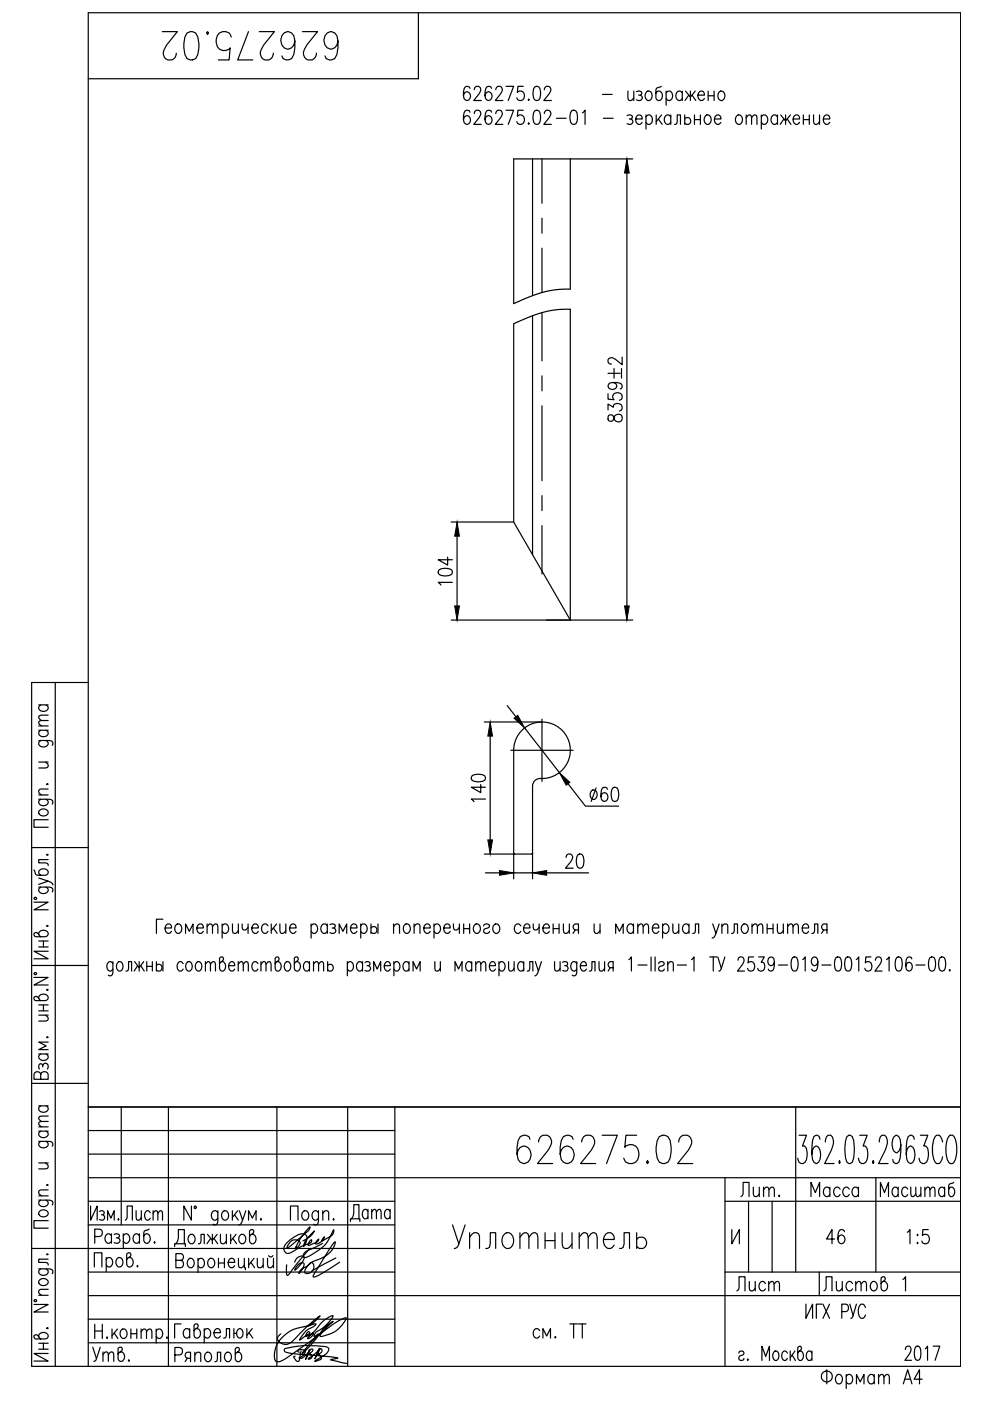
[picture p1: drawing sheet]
<svg xmlns="http://www.w3.org/2000/svg" width="210mm" height="297mm" viewBox="0 0 210 297" stroke-linecap="round" stroke-linejoin="round" font-family="sans-serif">
<defs><g id="words">
<g font-size="10.1">
<text x="33.2" y="14.1">626275.02</text>
<text x="108.3" y="248">626275.02</text>
</g>
<text font-size="8.8" x="94.5" y="266">Уплотнитель</text>
<text font-size="7.1" x="73" y="260.3">Дата</text>
<g font-size="6.6">
<text x="155.9" y="255.1">Лит.</text>
<text x="170.7" y="255.1">Масса</text>
<text x="185.6" y="255.1">Масштаб</text>
<text x="25.4" y="260">Лист</text>
<text x="173.9" y="264.9">46</text>
<text x="18.3" y="290">Утв.</text>
</g>
<g font-size="6.2">
<text x="97" y="27.5">626275.02</text>
<text x="132.6" y="90.7" transform="rotate(-90 132.6 90.7)">8359±2</text>
<text x="96.7" y="125.2" transform="rotate(-90 96.7 125.2)">104</text>
<text x="103.7" y="171.1" transform="rotate(-90 103.7 171.1)">140</text>
<text x="118.5" y="185.2">20</text>
<text x="154.9" y="274.8">Лист</text>
<text x="173.6" y="274.8">Листов</text>
<text x="190.5" y="289.6">2017</text>
</g>
</g></defs>
<g fill="none" stroke="#000" stroke-width=".25">
<path d="M88.7 2.7v14h-70M99.6 18.7l-.1-.2-.3-.2-.6 .2a2.75 2.75 0 0 0 0 2.7 .65 .65 0 0 0 1-.3 .85 .85 0 0 0 0-1.1 .85 .85 0 0 0-1-.2l-.3 .7M100.6 19l.2-.5 .7-.2a.94 .94 0 0 1 .1 1.6l-1.2 1.4h1.6M104.2 18.7l-.1-.2-.3-.2-.6 .2a2.75 2.75 0 0 0 0 2.7 .65 .65 0 0 0 1-.3 .85 .85 0 0 0 0-1.1 .85 .85 0 0 0-1-.2l-.4 .7M105.1 19l.3-.5 .6-.2a.94 .94 0 0 1 .2 1.6l-1.2 1.4h1.6M107.3 18.3h1.6l-1.1 3M111 18.3h-1.2l-.1 1.3a.88 .88 0 0 1 1.1-.2 .88 .88 0 0 1 .4 1.1 .82 .82 0 0 1-.7 .8 .82 .82 0 0 1-.9-.6M113.4 18.5l.5-.2a1.46 1.46 0 0 1 .7 1.7l-.3 1.2-.6 .1a1.46 1.46 0 0 1-.7-1.7zM115.4 19l.2-.5 .7-.2a.94 .94 0 0 1 .1 1.6l-1.1 1.4h1.6M133.1 19.3l.1 1.9 .6 .1 .6-.6M134.4 19.3v2M134.9 19.4a.73 .73 0 0 1 1.2 .3l-.3 .5h-.4"/>
<path d="M137.1 19.4a.65 .65 0 0 1 1.1 .3 1.01 1.01 0 0 1-.8 1.6 1.19 1.19 0 0 1-.3-1.9zM140.2 18.3l-1 .4-.1 2a.64 .64 0 0 0 .5 .6 .64 .64 0 0 0 .7-.4 .91 .91 0 0 0 .1-1.1 .91 .91 0 0 0-1.1-.4l-.2 .3M141.2 19.7a.67 .67 0 0 1 .7-.4 .67 .67 0 0 1 .6 .4 1.01 1.01 0 0 1-.8 1.6l-.5-.4M141.2 19.3v3M144.7 19.7a.67 .67 0 0 0-.7-.4 .67 .67 0 0 0-.6 .4 .91 .91 0 0 0 0 1.2 .91 .91 0 0 0 1 .3l.3-.3M144.7 19.3v2M145.4 19.3l1 1.3 1-1.3M146.4 19.3v2M150.1 19.3v2M151.4 19.3v2M152.5 19.4a.64 .64 0 0 1 1.1 .3 1.01 1.01 0 0 1-.8 1.6 1.19 1.19 0 0 1-.3-1.9zM203.7 2.7v287"/>
<path d="M112.9 33.7v29M114.9 33.7v9.4M118 25.1h2M120.9 33.7v27.6a22.2 22.2 0 0 0-10.5 2.4l-1.5 .7v-30.7h25.3M121.2 23.5l.6-.1a1.44 1.44 0 0 1 .6 1.7l-.3 1.1-.6 .2a1.46 1.46 0 0 1-.7-1.7zM123.5 23.9l.5-.5v3M127.8 20h2M127.9 25.1h2.1M132.9 36.7v91.8M133 24.5a.73 .73 0 0 1 1.1 .3l-.3 .4h-.4M133.8 25.2a.58 .58 0 0 1 .4 .6 .58 .58 0 0 1-.4 .6l-.8-.2M134.8 25.2h1.4a.67 .67 0 0 0-.5-.8 .67 .67 0 0 0-.8 .4 1.01 1.01 0 0 0 .8 1.6l.5-.5"/>
<path d="M135.8 20.2a.59 .59 0 0 1 .4 .5 .59 .59 0 0 1-.4 .6l-.9-.1M137 24.8a.67 .67 0 0 1 .6-.5 .67 .67 0 0 1 .6 .5 1.01 1.01 0 0 1-.8 1.6l-.4-.5M137 24.4v3M139.1 24.4v2M139.6 25.2l.8 1.2M140.3 24.4l-1.2 1.4M142.2 24.8a.67 .67 0 0 0-.6-.5 .67 .67 0 0 0-.6 .5 1.01 1.01 0 0 0 .8 1.6l.4-.5M142.2 24.4v2M143 26.4l.5-.2 .1-1.8h.7v2M145.2 25.2a.74 .74 0 0 1 1.2 0 .74 .74 0 0 1-.4 1.2h-.5l-.3-.3M145.2 24.4v2M146 20.2l-.8 1.1"/>
<path d="M146.7 20.2l.8 1.1M147.2 25.4h1.3M147.2 24.4v2M148 20.2h1.4a.67 .67 0 0 0-.5-.9 .67 .67 0 0 0-.8 .4 1.01 1.01 0 0 0 .8 1.6l.5-.4M148.5 24.4v2M149.6 24.5a.65 .65 0 0 1 1.1 .3 1.01 1.01 0 0 1-.8 1.6 1.19 1.19 0 0 1-.3-1.9zM150.1 20.3h1.3M151.5 25.2h1.3a.67 .67 0 0 0-.4-.8 .67 .67 0 0 0-.8 .4 1.01 1.01 0 0 0 .8 1.6l.4-.5M156.3 24.5a.64 .64 0 0 1 1 .3 1.01 1.01 0 0 1-.8 1.6 1.18 1.18 0 0 1-.2-1.9zM158.2 24.9l.6-.5 .4 .1 .2 1.9M158.2 24.4v2M159.4 24.9l.5-.5 .5 .1 .1 1.9"/>
<path d="M161.4 24.8a.66 .66 0 0 1 .6-.5 .66 .66 0 0 1 .7 .5 1.01 1.01 0 0 1-.8 1.6l-.5-.5M161.4 24.4v3M164.8 24.8a.67 .67 0 0 0-.6-.5 .67 .67 0 0 0-.6 .5 1.01 1.01 0 0 0 .8 1.6l.4-.5M164.8 24.4v2M165.5 24.4l1.1 1.3 1-1.3M166.2 25.2l-.8 1.2M166.6 24.4v2M166.9 25.2l.8 1.2M168.2 25.2h1.3a.66 .66 0 0 0-.4-.8 .66 .66 0 0 0-.8 .4 1.01 1.01 0 0 0 .8 1.6l.4-.5M170.3 25.4h1.3M170.3 24.4v2M171.6 24.4v2"/>
<path d="M172.5 24.4l.1 1.8 .6 .2 .6-.6M173.8 24.4v2M174.6 25.2h1.3a.67 .67 0 0 0-.4-.8 .67 .67 0 0 0-.8 .4 1.01 1.01 0 0 0 .8 1.6l.4-.5M114.9 46.3v3.1M114.9 52.6v9.4M108.9 68.6a24.6 24.6 0 0 1 12-3v65.9l-12-20.8zM112.9 66.9v50.7M114.9 66.3v10.2M114.9 79.7v3.2M114.9 86v15.9M95.7 110.7h13.2M96.9 113.7v14.8"/>
<path d="M114.9 105.1v3.2M114.9 111.4v10.3M95.7 131.5h38.5M8.2 157l2.7 .1 .3 .4-.1 .5M8.2 154.8h2M8.2 153.9h2M8.2 149.5h2M8.6 157l-.2 .2a.64 .64 0 0 0 .2 1.1 1.01 1.01 0 0 0 1.6-.8l-.4-.5M8.6 154.8a.67 .67 0 0 0-.4 .7 .67 .67 0 0 0 .4 .6 .91 .91 0 0 0 1.2 0 .91 .91 0 0 0 .3-1l-.3-.3M8.6 149.5a.67 .67 0 0 0-.4 .6 .67 .67 0 0 0 .4 .6 1.01 1.01 0 0 0 1.6-.8l-.4-.4M10.2 152.8l-1.8 .1-.2 .4 .6 .6M10.2 151.6l-1.8 .1-.2 .5 .6 .6"/>
<path d="M11.7 144.7v145M18.7 144.7h-12v145h197M102.7 153.1h12.2M103.9 156.1v22M107.5 149.6l1.9 2.4M108.3 159.1h6.6v6.6M111.2 154.3l7.4 9.5M114.9 152.5v6.6h6.6M6.7 179.7h12M8.2 169.5l2.7 .1 .3 .3-.1 .6M8.2 168.5h2M8.2 161.6h2"/>
<path d="M8.4 171.9a1.06 1.06 0 0 1 1.1-.4 1.06 1.06 0 0 1 .7 .9 1.06 1.06 0 0 1-1.1 .6 1.06 1.06 0 0 1-.9-.9zM8.6 169.5l-.2 .2a.64 .64 0 0 0 .2 1 1.01 1.01 0 0 0 1.6-.8l-.4-.4M9.6 161.6l.6 .5-.1 .6-1.9 .1M9.9 166.3l.2-.2 .1 .2zM10.2 173.8h-3v1.6h3M10.2 167.3l-1.8 .1-.2 .6 .6 .5M120.4 166.2l3.7 4.7h7.1M125.5 167.6a.64 .64 0 0 1 1 .3 1.01 1.01 0 0 1-.8 1.6 1.19 1.19 0 0 1-.2-1.9zM126.4 167.1l-1.1 2.8M128.8 167.3l-.1-.2-.4-.2-.5 .2a2.84 2.84 0 0 0 0 2.7 .66 .66 0 0 0 1-.3 .86 .86 0 0 0 0-1 .86 .86 0 0 0-1-.3l-.4 .7M129.9 167.1l.6-.2a1.46 1.46 0 0 1 .7 1.7l-.4 1.2-.5 .1a1.46 1.46 0 0 1-.7-1.7zM7.2 191.3h3l-3 1.6h3"/>
<path d="M7.2 184.4l.4 1.1 2 .1a.64 .64 0 0 0 .6-.6 .64 .64 0 0 0-.4-.7 .91 .91 0 0 0-1.1 0 .91 .91 0 0 0-.3 1l.2 .3M7.3 190.3h.4v.3h-.4zM8.2 198.1a1 1 0 0 1 1-.9 1 1 0 0 1 1 .9l-.6 .5h-2.1l-.3-.3v-.4l.4-.2 .3 .1 .7 .8M8.2 188.1l2.7 .1 .3 .3-.1 .6M8.2 186.1l2 .7-2 .7M8.2 199.5h2M8.6 188.1l-.2 .2a.64 .64 0 0 0 .2 1 1.01 1.01 0 0 0 1.6-.8l-.4-.4M9.2 199.5v1.3M9.9 196.3l.2-.1 .1 .1zM9.9 181.2l.2-.1 .1 .1-.1 .1zM10.2 186.8l.6 .3 .4 .5M10.2 182.3h-2v.6l1.9 .2 .1 .4"/>
<path d="M34.5 194.9h-1.3v3M35 196.8h1.4a.66 .66 0 0 0-.4-.9 .66 .66 0 0 0-.9 .4 1.01 1.01 0 0 0 .8 1.6l.5-.4M37.4 196a.64 .64 0 0 1 1 .3 1.01 1.01 0 0 1-.8 1.6 1.18 1.18 0 0 1-.2-1.9zM39.3 197.9v-2l.8 1.6 .8-1.6v2M41.7 196.8h1.4a.66 .66 0 0 0-.4-.9 .66 .66 0 0 0-.8 .4 1.01 1.01 0 0 0 .8 1.6l.4-.4M43.9 196.5l.6-.6 .4 .1 .2 1.9M43.9 195.9v2M45.1 196.5l.5-.6 .5 .1 .1 1.9M47.1 196.3a.67 .67 0 0 1 .6-.4 .67 .67 0 0 1 .7 .4 1.01 1.01 0 0 1-.8 1.6l-.5-.4M47.1 195.9v3M49.3 195.9l.1 1.8 .6 .2 .5-.6M50.5 195.9v2"/>
<path d="M51.3 195.9v.7l.2 .4 .2 .2 .5-.2 .4-.4M52.6 195.9v2M53.4 196.8h1.4a.67 .67 0 0 0-.5-.9 .67 .67 0 0 0-.8 .4 1.01 1.01 0 0 0 .8 1.6l.5-.4M56.8 196.3a.67 .67 0 0 0-.6-.4 .67 .67 0 0 0-.6 .4 1.01 1.01 0 0 0 .8 1.6l.4-.4M57.5 195.9v2M58 196.8l.8 1.1M58.7 195.9l-1.2 1.4M59.3 195.9l.2 1.8 .5 .2 .6-.6M60.6 195.9v2M61.4 196.8h1.4a.67 .67 0 0 0-.5-.9 .67 .67 0 0 0-.8 .4 1.01 1.01 0 0 0 .8 1.6l.5-.4M66 196.3a.67 .67 0 0 1 .6-.4 .67 .67 0 0 1 .6 .4 1.01 1.01 0 0 1-.8 1.6l-.4-.4M66 195.9v3"/>
<path d="M69.4 196.3a.67 .67 0 0 0-.6-.4 .67 .67 0 0 0-.7 .4 1.01 1.01 0 0 0 .8 1.6l.5-.4M69.4 195.9v2M70 196a.73 .73 0 0 1 1.1 .3l-.3 .5h-.4M70.8 196.8a.59 .59 0 0 1 .4 .5 .59 .59 0 0 1-.4 .6l-.8-.2M71.9 197.9v-2l.8 1.6 .8-1.6v2M74.3 196.8h1.4a.67 .67 0 0 0-.4-.9 .67 .67 0 0 0-.9 .4 1.01 1.01 0 0 0 .8 1.6l.5-.4M76.5 196.3a.66 .66 0 0 1 .6-.4 .66 .66 0 0 1 .6 .4 1.01 1.01 0 0 1-.8 1.6l-.4-.4M76.5 195.9v3M78.7 196.8a.73 .73 0 0 1 1.1 0 .73 .73 0 0 1-.4 1.1h-.4l-.3-.3M78.7 195.9v2M80.1 195.9v2M83.4 196.5l.6-.6 .6 .1 .1 1.9"/>
<path d="M83.4 195.9v2M85.9 196a.64 .64 0 0 1 1 .3 1.01 1.01 0 0 1-.8 1.6 1.19 1.19 0 0 1-.2-1.9zM87.8 196.5l.6-.6 .5 .1 .1 1.9M87.8 195.9v2M89.9 196.8h1.3a.67 .67 0 0 0-.4-.9 .67 .67 0 0 0-.8 .4 1.01 1.01 0 0 0 .8 1.6l.4-.4M92 196.3a.67 .67 0 0 1 .7-.4 .67 .67 0 0 1 .6 .4 1.01 1.01 0 0 1-.8 1.6l-.5-.4M92 195.9v3M94.1 196.8h1.4a.67 .67 0 0 0-.5-.9 .67 .67 0 0 0-.8 .4 1.01 1.01 0 0 0 .8 1.6l.5-.4M96.1 195.9v.7l.2 .4 .2 .2 .5-.2 .4-.4M97.4 195.9v2M98.3 196.9h1.3M98.3 195.9v2"/>
<path d="M99.6 195.9v2M100.7 196a.64 .64 0 0 1 1 .3 1.01 1.01 0 0 1-.8 1.6 1.18 1.18 0 0 1-.2-1.9zM102.5 196.3a.66 .66 0 0 1 .7-.4 .66 .66 0 0 1 .6 .4l-.3 .5-.6 .1a.56 .56 0 0 0-.3 .8 .71 .71 0 0 0 1.2-.2M102.7 181.1h10M102.9 185.1h3M104.8 196a.64 .64 0 0 1 1.1 .3 1.01 1.01 0 0 1-.8 1.6 1.18 1.18 0 0 1-.3-1.9zM108.9 186.3v-27.2a6 6 0 0 1 6.3-6 6 6 0 0 1 5.7 6.4 6 6 0 0 1-6.6 5.6l-.6 .2-.5 .4-.3 1v19.6M108.9 185.1h4M108.9 180.9l.2 .2M110.4 196.3a.67 .67 0 0 0-.6-.4 .67 .67 0 0 0-.6 .4 1.01 1.01 0 0 0 .8 1.6l.4-.4M111 196.8h1.4a.66 .66 0 0 0-.5-.9 .66 .66 0 0 0-.8 .4 1.01 1.01 0 0 0 .8 1.6l.5-.4M112.9 180.9l-.2 .2"/>
<path d="M113.1 195.9v.7l.1 .4 .2 .2 .6-.2 .3-.4M114.3 195.9v2M115.1 196.8h1.4a.67 .67 0 0 0-.4-.9 .67 .67 0 0 0-.9 .4 1.01 1.01 0 0 0 .8 1.6l.5-.4M115.9 185.1h8.9M117.3 196.9h1.2M117.3 195.9v2M118.5 195.9v2M119.5 195.9l.1 1.8 .5 .2 .6-.6M120.7 195.9v2M122 197.2l-.5 .7M122.7 197.2l-1-.2a.67 .67 0 0 1 .3-1.1h.7v2M126 195.9l.1 1.8 .6 .2 .5-.6"/>
<path d="M127.2 195.9v2M130.5 197.9v-2l.8 1.6 .8-1.6v2M134.3 196.3a.67 .67 0 0 0-.6-.4 .67 .67 0 0 0-.6 .4 1.01 1.01 0 0 0 .7 1.6l.5-.4M134.3 195.9v2M135.2 196.5l.6-.6 .4 .1 .2 1.9M135.2 195.9v2M136.4 196.5l.5-.6 .5 .1 .1 1.9M138.3 196.8h1.4a.67 .67 0 0 0-.4-.9 .67 .67 0 0 0-.9 .4 1.01 1.01 0 0 0 .8 1.6l.5-.4M140.5 196.3a.66 .66 0 0 1 .6-.4 .66 .66 0 0 1 .6 .4 1.01 1.01 0 0 1-.8 1.6l-.4-.4M140.5 195.9v3M142.7 195.9l.1 1.8 .5 .2 .6-.6M143.9 195.9v2"/>
<path d="M146.1 196.3a.67 .67 0 0 0-.6-.4 .67 .67 0 0 0-.7 .4 1.01 1.01 0 0 0 .8 1.6l.5-.4M146.1 195.9v2M146.9 197.9l.4-.2 .1-1.8h.7v2M151.1 195.9l.7 2 .7-2M151.8 197.9l-.5 .9-.3 .1M153.1 196.5l.5-.6 .6 .1 .1 1.9M153.1 195.9v2M155.1 197.9l.5-.2 .1-1.8h.7v2M157.5 196a.64 .64 0 0 1 1 .3 1.01 1.01 0 0 1-.8 1.6 1.18 1.18 0 0 1-.2-1.9zM159.4 196.5l.6-.6 .5 .1 .1 1.9M159.4 195.9v2M160.6 196.5l.6-.6 .4 .1 .1 1.9"/>
<path d="M162.7 196.9h1.2M162.7 195.9v2M163.9 195.9v2M164.8 195.9l.1 1.8 .6 .2 .6-.6M166.1 195.9v2M167 196.5l.6-.6 .4 .1 .1 1.9M167 195.9v2M168.1 196.5l.6-.6 .5 .1 .1 1.9M170.1 196.8h1.3a.67 .67 0 0 0-.4-.9 .67 .67 0 0 0-.8 .4 1.01 1.01 0 0 0 .8 1.6l.4-.4M172.1 197.9l.5-.2 .1-1.8h.7v2M174.6 197.2l-.4 .7M175.3 197.2l-.9-.2a.67 .67 0 0 1 .2-1.1h.7v2"/>
<path d="M6.7 204.7h12M7.2 207.2h3l-3 1.6h3M7.3 206.3h.4v.3h-.4zM8.2 211.7a1 1 0 0 1 1-.9 1 1 0 0 1 1 .9l-.6 .4h-2.1l-.3-.3v-.3l.4-.3 .3 .1 .7 .8M8.2 200.8h2M8.2 215.2h2M8.2 213.1h2M8.2 214.3h2M9.2 213.1v1.2M9.6 215.2l.6 .6-.1 .6-1.9 .1M9.9 219.9l.2-.1 .1 .1-.1 .1zM9.9 209.9l.2-.2 .1 .2-.1 .1z"/>
<path d="M10.2 201.7h-3l3 1.6h-3M23.9 204.3l-.4-.4a1.01 1.01 0 0 0-.9 1 1.01 1.01 0 0 0 .9 1l.4-.4M23.9 203.9l-.1 2.7-.3 .3-.5-.2M25 204l.2-.1a1.04 1.04 0 0 1 .9 .7 1.04 1.04 0 0 1-.3 1.1l-.3 .2a1.03 1.03 0 0 1-.9-.8 1.03 1.03 0 0 1 .4-1.1zM26.7 205.9l.5-.2 .1-1.8h.6v2M28.5 203.9l1 1.3 1-1.3M29.2 204.7l-.8 1.2M29.5 203.9v2M29.8 204.7l.8 1.2M31.1 204.9h1.2M31.1 203.9v2M32.3 203.9v2"/>
<path d="M33.2 204.7a.72 .72 0 0 1 1.1 .1 .72 .72 0 0 1-.4 1.1h-.4l-.3-.3M33.2 203.9v2M34.5 203.9v2M38.8 204.3l-.4-.4a1.04 1.04 0 0 0-.9 .7 1.04 1.04 0 0 0 .4 1.1l.5 .2 .4-.4M39.7 204l.2-.1a1.04 1.04 0 0 1 .9 .7 1.04 1.04 0 0 1-.4 1.1l-.2 .2a1.03 1.03 0 0 1-.9-.8 1.03 1.03 0 0 1 .4-1.1zM41.7 204l.2-.1a1.01 1.01 0 0 1 .9 1 1.01 1.01 0 0 1-.9 1 1.22 1.22 0 0 1-.2-1.9zM43.6 204.5l.5-.6 .4 .1 .1 1.9M43.6 203.9v2M44.6 204.5l.5-.6 .5 .1 .1 1.9M47 203.9a1.04 1.04 0 0 1 .9 .7 1.04 1.04 0 0 1-.4 1.1l-.2 .2a.62 .62 0 0 1-.8-.6v-2.1l.4-.3h.3l.2 .4-.1 .3-.8 .7M48.5 204.7h1.3a.63 .63 0 0 0-.4-.8 .63 .63 0 0 0-.8 .4 1 1 0 0 0 .7 1.6l.5-.4M50.5 204.5l.5-.6 .5 .1 .1 1.9"/>
<path d="M50.5 203.9v2M51.6 204.5l.5-.6 .4 .1 .2 1.9M54.7 204.3l-.4-.4a1.01 1.01 0 0 0-.9 1 1.01 1.01 0 0 0 .9 1l.4-.4M55.3 204.5l.6-.6 .4 .1 .1 1.9M55.3 203.9v2M56.4 204.5l.5-.6 .5 .1 .1 1.9M58.8 203.9a1.01 1.01 0 0 1 .8 1 1.01 1.01 0 0 1-.8 1l-.5-.6v-2.1l.4-.3h.3l.2 .4-.1 .3-.8 .7M60.6 204l.2-.1a1.04 1.04 0 0 1 .9 .7 1.04 1.04 0 0 1-.4 1.1l-.2 .2a1.03 1.03 0 0 1-.9-.8 1.03 1.03 0 0 1 .4-1.1zM62.8 203.9a1.01 1.01 0 0 1 .9 1 1.01 1.01 0 0 1-.9 1l-.4-.6v-2.1l.3-.3h.3l.3 .4-.1 .3-.8 .7M65.6 204.3l-.4-.4a1.01 1.01 0 0 0-.9 1 1.01 1.01 0 0 0 .9 1l.4-.4M65.6 203.9v2M66.5 204.5l.5-.6 .4 .1 .1 1.9"/>
<path d="M66.5 203.9v2M67.5 204.5l.6-.6 .4 .1 .1 1.9M69.5 204.7a.72 .72 0 0 1 1.1 .1 .72 .72 0 0 1-.4 1.1h-.4l-.3-.3M69.5 203.9v2M73.6 204.3l.5-.4a1.01 1.01 0 0 1 .9 1 1.01 1.01 0 0 1-.9 1l-.5-.4M73.6 203.9v3M76.9 204.3l-.5-.4a1.01 1.01 0 0 0-.8 1 1.01 1.01 0 0 0 .8 1l.5-.4M76.9 203.9v2M77.4 204a.65 .65 0 0 1 1.1 .3l-.1 .3-.6 .1M78.1 204.7a.59 .59 0 0 1 .5 .6 .59 .59 0 0 1-.5 .6l-.7-.2M79.2 205.9v-2l.8 1.6 .7-1.6v2M81.5 204.7h1.3a.63 .63 0 0 0-.4-.8 .63 .63 0 0 0-.8 .4 1 1 0 0 0 .7 1.6l.5-.4"/>
<path d="M83.5 204.3l.4-.4a1.01 1.01 0 0 1 .9 1 1.01 1.01 0 0 1-.9 1l-.4-.4M83.5 203.9v3M86.7 204.3l-.4-.4a1.01 1.01 0 0 0-.9 .6 1.01 1.01 0 0 0 .3 1.1l.3 .3h.3l.4-.4M86.7 203.9v2M87.6 205.9v-2l.7 1.6 .8-1.6v2M92.2 203.9l.1 1.8 .5 .2 .6-.6M93.4 203.9v2M96.5 205.9v-2l.7 1.6 .8-1.6v2M100 204.3l-.4-.4a1.01 1.01 0 0 0-.9 1 1.01 1.01 0 0 0 .9 1l.4-.4M100 203.9v2M100.9 204.5l.5-.6 .4 .1 .1 1.9M100.9 203.9v2"/>
<path d="M101.9 204.5l.6-.6 .4 .1 .1 1.9M103.8 204.7h1.2a.62 .62 0 0 0-.3-.8 .62 .62 0 0 0-.8 .4 1 1 0 0 0 .7 1.6l.4-.4M105.8 204.3l.4-.4a1.01 1.01 0 0 1 .9 1 1.01 1.01 0 0 1-.9 1l-.4-.4M105.8 203.9v3M107.8 203.9l.1 1.8 .6 .2 .5-.6M109 203.9v2M111 204.3l-.4-.4a1.01 1.01 0 0 0-.8 .6 1.01 1.01 0 0 0 .2 1.1l.3 .3h.3l.4-.4M111 203.9v2M111.8 205.9l.4-.2 .1-1.8h.7v2M113.5 203.9l.7 2 .6-2M114.2 205.9l-.3 .6-.5 .4M117.6 203.9l.1 1.8 .5 .2 .6-.6"/>
<path d="M118.8 203.9v2M119.3 204a.65 .65 0 0 1 1.1 .3l-.1 .3-.6 .1M120 204.7a.6 .6 0 0 1 .5 .6 .6 .6 0 0 1-.5 .6l-.7-.2M122.3 204.3l-.4-.4a1.04 1.04 0 0 0-.9 .7 1.04 1.04 0 0 0 .3 1.1l.6 .2 .4-.4M122.3 203.9l-.1 2.7-.3 .3-.6-.2M123 204.7h1.3a.63 .63 0 0 0-.4-.8 .63 .63 0 0 0-.8 .4 1 1 0 0 0 .8 1.6l.4-.4M125 205.9l.4-.2 .1-1.8h.7v2M127 203.9l.1 1.8 .6 .2 .5-.6M128.2 203.9v2M129.4 205.2l-.5 .7M130 205.2h-.6l-.4-.3-.1-.4 .5-.6h.6v2M133.3 203.5l.6-.6v3"/>
<path d="M135.3 204.6h1.9M138 202.9v3M138.9 202.9v3M139.6 204.3a.61 .61 0 0 1 .6-.4 .61 .61 0 0 1 .6 .4l-.1 .3-.7 .3a.57 .57 0 0 0-.2 .8 .67 .67 0 0 0 1-.2M141.6 204.5l.5-.6 .6 .1 .1 1.9M141.6 203.9v2M143.6 204.6h1.9M146.6 203.5l.6-.6v3M150.5 202.9h1.5M151.2 202.9v3M152.2 202.9l.7 2.4M153.7 202.9l-.9 2.7-.4 .3"/>
<path d="M156.5 203.6l.2-.6 .6-.1a.97 .97 0 0 1 .1 1.6l-1 1.4h1.5M159.8 202.9h-1.1l-.1 1.3a.83 .83 0 0 1 1.1-.2 .83 .83 0 0 1 .3 1 .79 .79 0 0 1-.5 .8 .79 .79 0 0 1-.9-.2l-.1-.3M160.9 202.9h1.1l-.6 1.1h.3a.93 .93 0 0 1 .4 1.4 .93 .93 0 0 1-1.3 .2l-.1-.3M164.2 203.9a.77 .77 0 0 1-.8 .8 .96 .96 0 0 1-.6-.9 .96 .96 0 0 1 .7-.9l.4 .1a2.65 2.65 0 0 1 0 2.7l-.6 .2-.3-.2-.1-.2M165 204.6h2M168 203l.6-.1a1.5 1.5 0 0 1 .6 1.7l-.3 1.1-.5 .2a1.5 1.5 0 0 1-.7-1.7zM170.2 203.5l.5-.6v3M173.4 203.9l-.3 .7a.88 .88 0 0 1-1.1-.5 .88 .88 0 0 1 .3-1.1l.3-.1 .5 .1a2.72 2.72 0 0 1 0 2.7l-.6 .2-.3-.2-.1-.2M174.3 204.6h1.9M177.3 203l.5-.1a1.49 1.49 0 0 1 .6 1.7l-.3 1.1-.5 .2a1.49 1.49 0 0 1-.7-1.7zM179.4 203l.5-.1a1.52 1.52 0 0 1 .7 1.7l-.3 1.1-.6 .2a1.49 1.49 0 0 1-.6-1.7zM181.5 203.5l.6-.6v3"/>
<path d="M184.6 202.9h-1l-.1 1.3a.82 .82 0 0 1 1-.2 .82 .82 0 0 1 .4 1 .78 .78 0 0 1-.5 .8 .78 .78 0 0 1-.9-.2l-.1-.3M185.6 203.6l.1-.4a.69 .69 0 0 1 1-.2 .69 .69 0 0 1 .1 1l-1.3 1.9h1.5M188 203.5l.5-.6v3M190.1 203l.5-.1a1.49 1.49 0 0 1 .7 1.7l-.3 1.1-.6 .2a1.49 1.49 0 0 1-.6-1.7zM193.3 203.3l-.1-.3-.3-.1-.5 .1a3 3 0 0 0 0 2.7 .88 .88 0 0 0 1-.4 .88 .88 0 0 0-.3-1.1l-.3-.2-.4 .2-.4 .7M194.2 204.6h1.9M197.2 203l.5-.1a1.49 1.49 0 0 1 .7 1.7l-.4 1.1-.5 .2a1.49 1.49 0 0 1-.6-1.7zM199.3 203l.6-.1a1.52 1.52 0 0 1 .6 1.7l-.3 1.1-.5 .2a1.49 1.49 0 0 1-.7-1.7zM201.4 205.6v.3l-.1-.2zM6.7 229.7h12M8.2 239.8h2M8.2 238.9h2"/>
<path d="M8.2 234.5h2M8.2 223.5h2M8.6 239.8a.67 .67 0 0 0-.4 .7 .67 .67 0 0 0 .4 .6 1.01 1.01 0 0 0 1.6-.8l-.4-.5M8.6 234.5a.66 .66 0 0 0-.4 .6 .66 .66 0 0 0 .4 .6 .9 .9 0 0 0 1.2 .1 .9 .9 0 0 0 .3-1.1l-.3-.2M8.6 227.8a.73 .73 0 0 0-.7-.6 .73 .73 0 0 0-.7 .6v1h3v-1a.82 .82 0 0 0-.8-.6 .82 .82 0 0 0-.8 .6v1M8.6 223.5a.67 .67 0 0 0-.4 .6 .67 .67 0 0 0 .4 .6 .91 .91 0 0 0 1.2 .1 .91 .91 0 0 0 .3-1.1l-.3-.2M9.1 225.9a.58 .58 0 0 1 .5-.5 .58 .58 0 0 1 .6 .5l-.1 .8M9.1 226.2v-.3l-.5-.4a.73 .73 0 0 0-.2 1.2M10.2 237.8l-1.8 .1-.2 .4 .6 .6M10.2 236.6l-1.8 .1-.2 .5 .6 .6M10.2 220.9h-2l1.6 .8-1.6 .8h2M18.7 234.7h185"/>
<path d="M18.7 239.7h65M25.7 234.7v25M35.7 234.7v55M58.7 234.7v55M73.7 234.7v55M83.7 234.7v55M168.7 234.7v35M8.2 254.5l2.7 .1 .3 .3-.1 .6M8.2 242l2.7 .1 .3 .4-.1 .5M8.2 253.5h2M8.2 246.6h2M8.4 256.9a1.07 1.07 0 0 1 1.1-.4 1.07 1.07 0 0 1 .7 .9 1.06 1.06 0 0 1-1.1 .6 1.06 1.06 0 0 1-.9-.9z"/>
<path d="M8.6 254.5l-.2 .2a.64 .64 0 0 0 .2 1 1.01 1.01 0 0 0 1.6-.8l-.4-.4M8.6 242l-.2 .2a.64 .64 0 0 0 .2 1.1 1.01 1.01 0 0 0 1.6-.8l-.4-.5M9.6 246.6l.6 .5-.1 .6-1.9 .1M9.9 251.3l.2-.2 .1 .2-.1 .1zM10.2 258.8h-3v1.6h3M10.2 252.3l-1.8 .1-.2 .6 .6 .5M18.7 249.7h185M18.7 259.7h65M18.7 254.7h65M18.7 244.7h65M19.2 255.7v3l1.4-3v3M21.1 256.8a.59 .59 0 0 1 1 .3l-.1 .3-.5 .2"/>
<path d="M21.8 257.6a.61 .61 0 0 1 .4 .5 .61 .61 0 0 1-.4 .6l-.7-.1M22.8 258.7v-2l.7 1.6 .7-1.6v2M40.6 255.7v3l-1.6-3v3M41.2 255.8h.3v.4h-.3zM46.2 257.1l-.1-.1a.58 .58 0 0 0-1-.2 1.06 1.06 0 0 0-.3 1.2 1.06 1.06 0 0 0 .9 .7l.5-.4M46.2 256.7l-.1 2.7a.58 .58 0 0 1-1 .2M47.3 256.8l.3-.1a1 1 0 0 1 .9 1 1 1 0 0 1-.9 1 1.17 1.17 0 0 1-.3-1.9zM49.3 256.7v2M49.7 257.6l.8 1.1M50.4 256.7l-1.1 1.4M50.8 256.7l.6 2 .7-2M51.4 258.7l-.2 .6-.6 .4"/>
<path d="M52.7 258.7v-2l.8 1.6 .8-1.6v2M55.3 258.4v.3l-.1-.1zM61.6 258.7v-3h1.6v3M64.3 256.8l.2-.1a1 1 0 0 1 1 1 1 1 0 0 1-1 1 1.17 1.17 0 0 1-.2-1.9zM67.5 257.1l-.4-.4a1 1 0 0 0-1 1 1 1 0 0 0 1 1l.4-.4M67.5 256.7l-.1 2.7-.3 .3-.6-.1M68.4 257.3l.6-.6 .6 .1 .1 1.9M68.4 256.7v2M153.7 254.7h50M153.7 249.7v40M158.7 254.7v15M163.7 254.7v15"/>
<path d="M169.4 240.7h1.6l-.9 2.3h.5a3.1 3.1 0 0 1 .1 3.4l-.4 .3h-.4l-.5-.3-.3-.8M173.9 241.6l-.2-.6-.4-.3-.7 .3a10.4 10.4 0 0 0-.3 4.8l.3 .6 .5 .3a2.29 2.29 0 0 0 .8-2.9l-.3-.5-.6-.3-.4 .3-.3 .5-.2 .9M175 242.1a1.63 1.63 0 0 1 .6-1.4h.5a1.95 1.95 0 0 1 .5 2.3l-1.8 3.7h2M178 246.1l.1 .3-.1 .3-.1-.3zM179.6 241l.4-.3 .7 .3a8.7 8.7 0 0 1 0 5.4l-.4 .3h-.3l-.4-.3a8.5 8.5 0 0 1 0-5.4zM182.3 240.7h1.6l-.9 2.3h.4a3.1 3.1 0 0 1 .2 3.4l-.5 .3h-.4l-.4-.3-.3-.8M185.1 246.1l.2 .3-.2 .3-.1-.3zM185.7 249.7v20M186.4 242.1a1.63 1.63 0 0 1 .6-1.4h.6a1.95 1.95 0 0 1 .4 2.3l-1.7 3.7h2M191 242.7l-.2 .9-.2 .5-.6 .3a2.31 2.31 0 0 1-.7-2.8l.3-.6 .4-.3 .6 .3a7.6 7.6 0 0 1 0 5.4l-.5 .3h-.2l-.5-.3-.1-.6M193.9 241.6l-.2-.6-.4-.3-.7 .3a10.4 10.4 0 0 0-.3 4.8l.3 .6 .5 .3a2.29 2.29 0 0 0 .8-2.9l-.3-.5-.6-.3-.4 .3-.3 .5-.2 .9M195.1 240.7h1.6l-.8 2.3h.4a3.1 3.1 0 0 1 .1 3.4l-.4 .3h-.4l-.5-.3-.3-.8"/>
<path d="M199.9 242.1l-.2-.5a1.01 1.01 0 0 0-1.1-.9 5.4 5.4 0 0 0 0 6 1.24 1.24 0 0 0 1.3-1.4M201.4 240.7a1.23 1.23 0 0 1 1.3 1.4 5.2 5.2 0 0 1-.7 4.6 1.24 1.24 0 0 1-1.3-1.4 5.1 5.1 0 0 1 .7-4.6zM6.7 264.7h77M7.2 276.6h3l-3 1.6h3M7.3 275.6h.4v.3h-.4zM8.2 269l2.7 .1 .3 .4-.1 .6M8.2 274.6h2M8.4 271.4a1.06 1.06 0 0 1 1.1-.3 1.06 1.06 0 0 1 .7 .9 1.06 1.06 0 0 1-1.1 .6 1.06 1.06 0 0 1-.9-1zM8.6 269l-.2 .3a.64 .64 0 0 0 .2 1 1.01 1.01 0 0 0 1.6-.8l-.4-.5M9.9 265.9l.2-.1 .1 .1zM10.2 273.4l-1.8 .1-.2 .6 .6 .5M10.2 267h-2v.7l1.9 .1 .1 .4"/>
<path d="M18.7 274.7h185M18.7 269.7h65M18.7 279.7h65M20 268.6v-3h1.6v3M20.1 262.2h1a.81 .81 0 0 0 .6-.8 .81 .81 0 0 0-.6-.8h-1v3M22.5 267a.66 .66 0 0 1 .6-.4 .66 .66 0 0 1 .7 .4 1.01 1.01 0 0 1-.8 1.6l-.5-.4M22.5 266.6v3M23.6 262l-.4-.4a1 1 0 0 0-1 1 1 1 0 0 0 1 1l.4-.4M23.6 261.6v2M24.2 261.7a.71 .71 0 0 1 1.1 .3l-.3 .5h-.3M24.9 266.8a.65 .65 0 0 1 1.1 .2 1.01 1.01 0 0 1-.9 1.6 1.19 1.19 0 0 1-.2-1.8zM25 262.5a.58 .58 0 0 1 .5 .5 .58 .58 0 0 1-.5 .6l-.8-.2"/>
<path d="M26.1 262l.3-.3a.8 .8 0 0 1 .9 .1 .8 .8 0 0 1 .2 .9 .82 .82 0 0 1-.9 .9l-.5-.4M26.1 261.6v3M27.3 266.6a1 1 0 0 1 .9 1 1 1 0 0 1-.9 1l-.4-.5v-2.2l.3-.3h.3l.3 .5-.1 .2-.8 .7M29.1 268.3l.2 .2-.2 .1-.1-.1zM29.6 262a.66 .66 0 0 0-.7-.4 .66 .66 0 0 0-.6 .4 .9 .9 0 0 0 0 1.1 .9 .9 0 0 0 1 .3l.3-.2M29.6 261.6v2M31.6 260.6l-1 .4-.1 2a.64 .64 0 0 0 .6 .6 .64 .64 0 0 0 .6-.4 .9 .9 0 0 0 .1-1.2 .9 .9 0 0 0-1.1-.3l-.2 .3M32.8 263.3v.3l-.1-.2zM37 264.3v-.6h2.3v.6M37.3 263.7a3.1 3.1 0 0 0 .5-3h1.3v3M37.3 267.2h1a.81 .81 0 0 1 .6 .8 .81 .81 0 0 1-.6 .8h-1v-3h1a.73 .73 0 0 1 .6 .7 .73 .73 0 0 1-.6 .7M40 266.9a.64 .64 0 0 1 1.1 .3 1 1 0 0 1-.8 1.6 1.17 1.17 0 0 1-.3-1.9z"/>
<path d="M40.2 261.8a.64 .64 0 0 1 1.1 .3 1.01 1.01 0 0 1-.9 1.6 1.18 1.18 0 0 1-.2-1.9zM42 267.2a.67 .67 0 0 1 .6-.4 .67 .67 0 0 1 .6 .4 .99 .99 0 0 1-.8 1.6l-.4-.4M42 266.8v3M42 263.7l.5-.1 .1-1.9h.7v2M44 261.7l1 1.3 1-1.3M44.4 266.9a.64 .64 0 0 1 1 .3 .99 .99 0 0 1-.8 1.6 1.17 1.17 0 0 1-.2-1.9zM44.7 262.6l-.8 1.1M45 261.7v2M45.4 262.6l.8 1.1M46.3 267.8h1.3M46.3 266.8v2M46.7 261.7l.2 1.9 .5 .1 .6-.6"/>
<path d="M47.6 266.8v2M48 261.7v2M48.4 267.6h1.4a.67 .67 0 0 0-.5-.8 .67 .67 0 0 0-.8 .4 .99 .99 0 0 0 .8 1.6l.5-.4M48.9 261.7v2M49.4 262.6l.8 1.1M50 261.7l-1.1 1.4M50.6 266.8l.1 1.8 .5 .2 .6-.6M51 261.8a.64 .64 0 0 1 1 .3 1.01 1.01 0 0 1-.8 1.6 1.18 1.18 0 0 1-.2-1.9zM51.8 266.8v2h.2v.4M52.7 266.8v2M53.2 267.6l.8 1.2M53.4 261.7a1 1 0 0 1 .9 1 1 1 0 0 1-.9 1l-.5-.6v-2.1l.4-.3h.3l.2 .4-.1 .3-.8 .7"/>
<path d="M53.9 266.8l-1.2 1.4M54.6 266.8l.1 1.8 .5 .2 .6-.6M55.8 266.8v2M56.7 266.8l.1 1.8 .6 .2 .6-.6M56.9 266.2a.5 .5 0 0 0 .5 .3 .5 .5 0 0 0 .5-.3M58 266.8v2M61.6 263.2a1.2 1.2 0 0 1 2 .4l-.5 .9-.3 .2a10.6 10.6 0 0 1 3-4.5l-.5 .8-3.5 3-1 .6 .3-.7zM62.5 267.6a1.5 1.5 0 0 1 2-1.2 4.3 4.3 0 0 1-2 2.9 2.02 2.02 0 0 1 1.8-1.5h.1a2.75 2.75 0 0 1-1 2.2l.4-.8 1.3-.7 .5-.5a.46 .46 0 0 1 .6-.3 .46 .46 0 0 1 .3 .5 1.34 1.34 0 0 1-.4 1.4 1.34 1.34 0 0 1-1.5 .2 3.2 3.2 0 0 1 2.1-2.5 5.7 5.7 0 0 0 4.4-3.7l-.1-.3-1.4 1.9-3 5-.2 .4 .1 .1a7.6 7.6 0 0 0 3.1-1.5l2.4-1.6M64.2 263.1a4.7 4.7 0 0 0 2.5-2.1l-.3 .2a5.1 5.1 0 0 0-2 3v.1a2.39 2.39 0 0 0 .7-2l-.1-.2a1.42 1.42 0 0 0-2.1-.1l-.9 .6a3 3 0 0 0-1.8 2.3v.1a.92 .92 0 0 0 1.6 .5l2-1.2 2-.8 .3-.3-.1-.3-.3 .3-.3 .6a.2 .2 0 0 0 0 .3 .2 .2 0 0 0 .3-.1l1.5-.7 .4-.6-.3 .2a.58 .58 0 0 0-.3 .9 2.16 2.16 0 0 0 1.8-1.6l-.6 .9 1.4-.7a1.44 1.44 0 0 0 1.1-1.7v.1a8.9 8.9 0 0 1-6.2 5.8l-.2-.2a1.45 1.45 0 0 1 1.3-1.4l2.8-1.4M65.5 264.9l-4.5 5.5-.2-.4v-1.8M71.2 266.7l-5.1 2.8M153.7 269.7h50"/>
<path d="M155.2 260.7v3l1.6-3v3M170.9 276.5v3l1.4-3v3M174.3 276.5h-1.2v3M174.5 276.5l1.4 3M175.9 276.5l-1.4 3M178.5 278.1h.9a.85 .85 0 0 0 .5-.8 .85 .85 0 0 0-.5-.8h-.9v3M180.2 276.5l.7 2.4M181.6 276.5l-.8 2.7-.4 .3M183.5 277.2a.7 .7 0 0 0-.7-.7 .7 .7 0 0 0-.7 .7 2.06 2.06 0 0 0 .5 2.3 .77 .77 0 0 0 .9-.7M191.4 271.3l.6-.6v3M192.4 261.3l.5-.6v3M194.5 261.7l.1 .1-.1 .2z"/>
<path d="M194.5 263.4l.1 .2-.1 .1zM196.8 260.7h-1.1l-.1 1.3a.87 .87 0 0 1 1.1-.2 .87 .87 0 0 1 .4 1 .82 .82 0 0 1-.7 .9 .82 .82 0 0 1-.9-.6M8.2 283.4a1 1 0 0 1 1-.9 1 1 0 0 1 1 .9l-.6 .5h-2.1l-.3-.4v-.3l.4-.2 .3 .1 .7 .8M8.2 284.8h2M8.2 286.1h2M9.2 284.8v1.3M9.9 281.6l.2-.1 .1 .1-.1 .1zM10.2 287h-3l3 1.6h-3M18.7 289.7v-287h185v287M18.7 284.7h65M20.1 280.8v3M20.1 282.2h1.6"/>
<path d="M21.7 280.8v3M23.7 281.8v2M24.9 281.8l-1.2 1.4M25.8 281.9a.64 .64 0 0 1 1 .3 1.01 1.01 0 0 1-.8 1.6 1.19 1.19 0 0 1-.2-1.9zM27.7 281.8v2M29 281.8v2M29.9 282.3l.6-.5 .4 .1 .2 1.9M29.9 281.8v2M31.1 282.3l.5-.5 .5 .1 .1 1.9M33.1 282.2a.67 .67 0 0 1 .6-.4 .67 .67 0 0 1 .7 .4 1.01 1.01 0 0 1-.8 1.6l-.5-.5M33.1 281.8v3M35.4 283.5l.1 .1-.1 .2-.1-.2z"/>
<path d="M37.1 287.3h1a.82 .82 0 0 0 .6-.8 .82 .82 0 0 0-.6-.8h-1v3M38.4 280.7h-1.4v3M39.7 288l-.4 .7M40.2 282.1a.66 .66 0 0 0-.6-.4 .66 .66 0 0 0-.6 .4 .91 .91 0 0 0-.1 1.1 .91 .91 0 0 0 1.1 .4l.2-.3M40.2 281.7v2M40.4 288l-.9-.2a.67 .67 0 0 1 .2-1.1h.7v2M41.3 287.3l.6-.6 .5 .1 .2 1.9M41.3 286.7v2M41.6 281.7a1 1 0 0 1 .9 1 1 1 0 0 1-.9 1l-.5-.6v-2.1l.4-.3h.3l.2 .4-.1 .3-.8 .7M43.3 282.1l.5-.4a1 1 0 0 1 .9 1 1 1 0 0 1-.9 1l-.5-.4M43.3 281.7v3M43.7 286.8a.64 .64 0 0 1 1 .3 1.01 1.01 0 0 1-.8 1.6 1.18 1.18 0 0 1-.2-1.9z"/>
<path d="M45.4 282.6h1.3a.67 .67 0 0 0-.4-.9 .67 .67 0 0 0-.8 .4 .99 .99 0 0 0 .8 1.6l.4-.4M45.5 288.7l.5-.1 .1-1.9h.7v2M47.4 283.7l.5-.1 .1-1.9h.7v2M47.9 286.8a.64 .64 0 0 1 1.1 .3 1.01 1.01 0 0 1-.8 1.6 1.19 1.19 0 0 1-.3-1.9zM49.6 282.7h.6a.89 .89 0 0 1 .8-1 1.08 1.08 0 0 1 .5 1.1 1.08 1.08 0 0 1-.8 .9 .99 .99 0 0 1-.5-1M49.6 281.7v2M50.3 286.7a1 1 0 0 1 1 1 1 1 0 0 1-1 1l-.4-.6v-2.1l.3-.3h.4l.2 .4-.1 .3-.8 .7M52.3 281.7v2M52.8 282.6l.8 1.1M53.5 281.7l-1.2 1.4M63.5 286.7l-.4-.2a.98 .98 0 0 1 1.6 .2l-.5 .7-.8 .5 .1 .1a2.69 2.69 0 0 0 2.1-1.7v-.1l-.8 2 .3-.7a1.94 1.94 0 0 1 1.1-1.5l.1 .1a.86 .86 0 0 1-.8 .9 .61 .61 0 0 1 .7 .7 .61 .61 0 0 1-.8 .5v-.1a7 7 0 0 0 2.4-2.2l-1.1 2.2 1.1-2a.34 .34 0 0 1 .5 .1 .34 .34 0 0 1-.1 .5l-.5 .3-.5 .1 .6 .2 .2 .2a.53 .53 0 0 1 .1 .6 .53 .53 0 0 1-.6 .3l-.8 .2 2.4-1.6 .5-.5a.66 .66 0 0 0 0-.8 .66 .66 0 0 0-.8-.2 19.2 19.2 0 0 0-8.5 .5 .5 .5 0 0 0 .6 .8l1.6 .2 8.8 .8 .3 .1-1.5 .4 3.4 .8M63.8 286.4l-.3 1.6a.55 .55 0 0 1-.3 .7l-.4-.2-.5-.7 .3-.3"/>
<path d="M65.1 281.2l1.9-.5-.4 .5a5.6 5.6 0 0 0-3.1 2.9l1.8-1.2a.28 .28 0 0 0 .4-.2 .28 .28 0 0 0-.3-.4l-.4 .4-.2 .6 1.6-.6a1.37 1.37 0 0 1-1.2 1.1l1.4-1.5a9 9 0 0 1 3.7-3.3l.2-.1 .1 .2a9.2 9.2 0 0 1-3.7 3.5l-.3 .8 .9-.6-2.3 2.7-1.1 1.5 1.3-1.3 2-2.3a8.3 8.3 0 0 1 3.2-3.2 11.5 11.5 0 0 0-2.7 3v.1a6.2 6.2 0 0 0 5.5-3.9 10.3 10.3 0 0 0-4.2 2.4l-7.1 5.2-2.5 1.6a.9 .9 0 0 1-1.1 0 .9 .9 0 0 1-.3-1 6.7 6.7 0 0 1 6.2-6.3 5.7 5.7 0 0 0 3.5-2.3h-.1a45.9 45.9 0 0 0-6.1 5.6 1.74 1.74 0 0 1-2.9-.9l.7-.9M114.4 282.1l-.2-.3a.8 .8 0 0 0-.9 .1 .8 .8 0 0 0-.2 .9 .8 .8 0 0 0 .9 .9l.4-.4M115.1 283.7v-2l.8 1.6 .8-1.6v2M117.7 283.4l.2 .2-.2 .1-.1-.1zM120.8 280.7h1.6M121.6 280.7v3M122.7 280.7h1.5M123.5 280.7v3M156.6 286.9a.56 .56 0 0 1 .6-.5 .56 .56 0 0 1 .5 .5l-.3 .4-.5 .1a.6 .6 0 0 0-.2 .9 .6 .6 0 0 0 1-.3M158.5 288.2v.2zM161.5 288.4v-3l.8 2.2 .8-2.2v3M164.1 286.6l.5-.2a1.24 1.24 0 0 1 0 2 1.05 1.05 0 0 1-.8-.7 1.05 1.05 0 0 1 .3-1.1z"/>
<path d="M166.9 286.9l-.4-.5h-.3a1.24 1.24 0 0 0 0 2h.3l.4-.4M167.5 286.4v2M167.9 287.3l.7 1.1M168.5 286.4l-1 1.5M169.5 286.4h.3a1.24 1.24 0 0 1 0 2 .61 .61 0 0 1-.7-.5v-2.2l.3-.3h.3l.1 .2a.73 .73 0 0 1-.5 1l-.2 .3M172.1 286.9l-.4-.5h-.3a1.24 1.24 0 0 0 0 2h.3l.4-.4M172.1 286.4v2M175.3 290.4v3M177.5 291.6a.8 .8 0 0 1 .9 0 .8 .8 0 0 1 .2 1 .8 .8 0 0 1-.9 .8 1.18 1.18 0 0 1-.2-1.8zM179.4 291.8a.66 .66 0 0 1 .6-.4 .66 .66 0 0 1 .7 .4 .99 .99 0 0 1-.8 1.6l-.5-.4M179.4 291.4v3M181.6 293.4v-2l.8 1.6 .8-1.6v2"/>
<path d="M185.4 291.8a.66 .66 0 0 0-.7-.4 .66 .66 0 0 0-.6 .4 .91 .91 0 0 0 0 1.2 .91 .91 0 0 0 1 .3l.3-.3M185.4 291.4v2M186.3 292l.5-.6 .5 .2 .1 1.8M186.3 291.4v2M187.4 292l.6-.6 .4 .2 .2 1.8M191.5 293.4l.9-3 1 3M191.9 292.4h1.1M195.5 292.4h-1.7l1.2-2v3"/>
<circle cx="175.3" cy="291.8" r="1.17"/>
</g>
<path d="M132.9 33.7l.5 3h-1zM96.9 110.7l.5 3h-1zM96.4 128.5h1l-.5 3zM132.4 128.5h1l-.5 3zM103.9 153.1l.5 3h-1zM109 152.3l.8-.6 1.4 2.6zM103.4 178.1h1l-.5 3zM118.6 163.8l2.2 2.1-.8 .6zM105.9 184.6l3 .5-3 .5zM112.9 185.1l3-.5v1z" fill="#000" stroke="#000" stroke-width=".21"/>
<use href="#words"/>
</svg>
